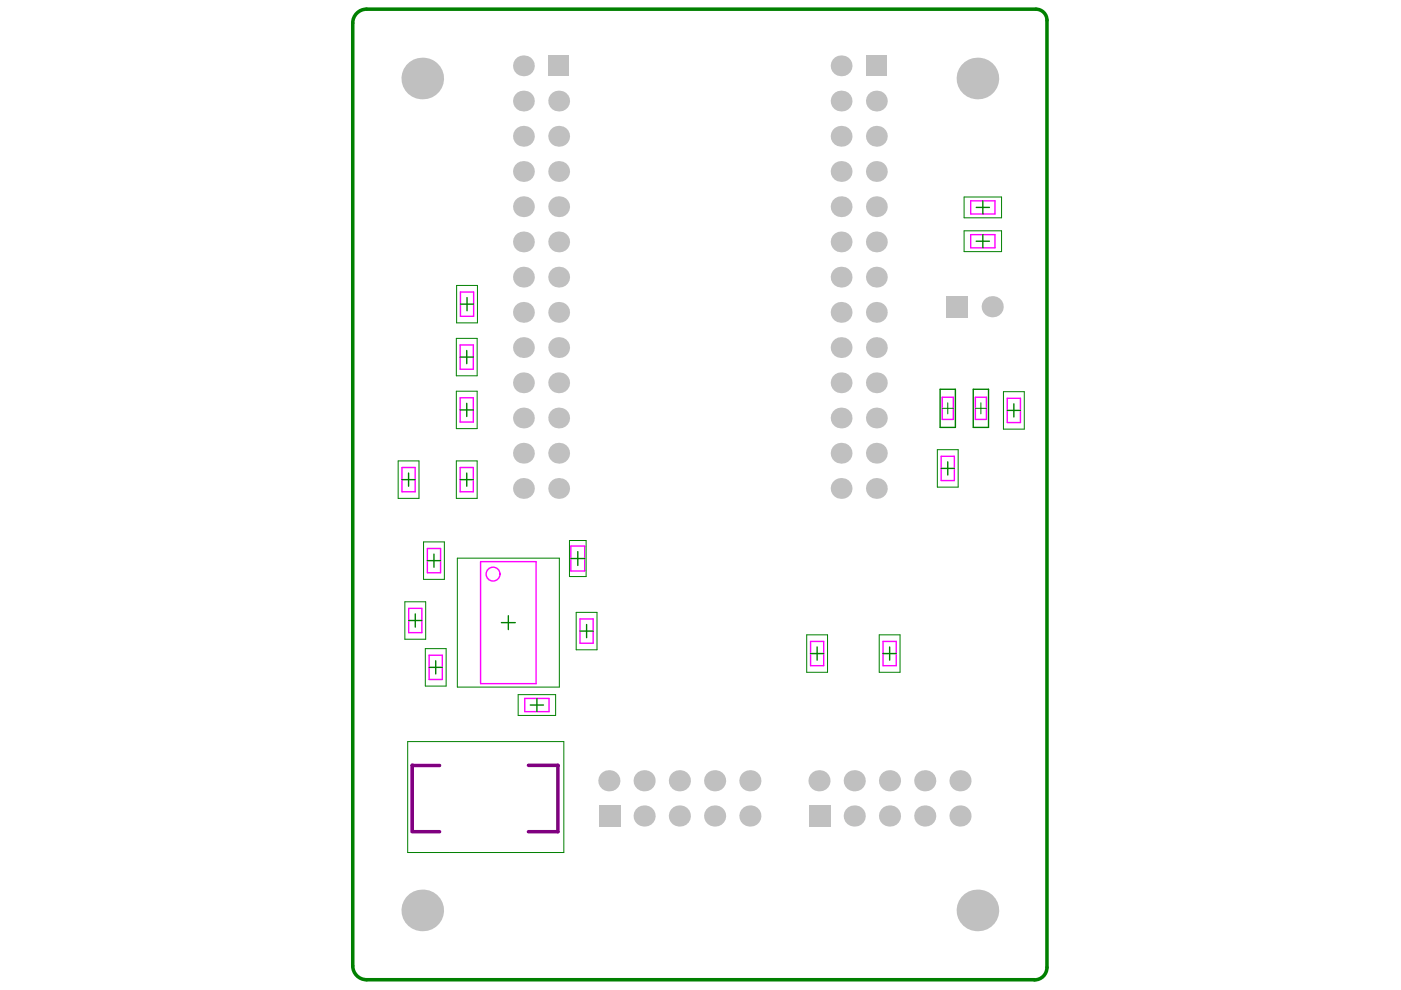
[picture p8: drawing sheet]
<svg xmlns="http://www.w3.org/2000/svg" width="297mm" height="210mm" viewBox="0 0 297 210" stroke-linecap="round" stroke-linejoin="round" font-family="sans-serif">
<path d="M87.4 162.3h5.8M87.4 176.3h5.8M87.4 162.2v14.1M112 162.3h6.3v14h-6.3" fill="none" stroke="#800080" stroke-width=".75"/>
<g fill="none" stroke="#f0f" stroke-width=".29">
<path d="M205.8 42.6h5.2v2.8h-5.2zM205.8 49.7h5.2v2.8h-5.2zM97.6 73.1h2.8v5.2h-2.8zM97.6 61.9h2.8v5.2h-2.8zM85.2 99.1h2.8v5.2h-2.8zM97.6 99.1h2.8v5.2h-2.8zM97.6 84.3h2.8v5.2h-2.8zM199.5 96.7h2.8v5.2h-2.8zM199.8 84.2h2.3v4.7h-2.3zM206.8 84.2h2.3v4.7h-2.3zM213.6 84.4h2.8v5.2h-2.8zM90.6 116.3h2.8v5.1h-2.8z"/>
<path d="M101.9 119.1h11.8v25.8h-11.8zM121 115.8h3v5.3h-3zM86.6 129h2.8v5.1h-2.8zM91 138.9h2.8v5.2h-2.8zM123 131.2h2.8v5.2h-2.8zM171.8 136h2.8v5.1h-2.8zM187.2 136h2.8v5.1h-2.8zM111.3 148.1h5.1v2.8h-5.1z"/>
<circle cx="104.5" cy="121.7" r="1.47"/>
</g>
<g fill="none" stroke="#008000" stroke-width=".29">
<path d="M207 51.1h2.8M207 44h2.8M208.4 42.6v2.8M208.4 49.7v2.8M97.6 75.7h2.8M97.6 64.5h2.8M99 74.3v2.8M99 63.1v2.8M97.6 86.9h2.8M99 85.5v2.8M199.3 82.5h3.3v8.1h-3.3zM199.5 99.3h2.8"/>
<path d="M200.9 97.9v2.8M206.3 82.5h3.3v8.1h-3.3zM213.6 87h2.8M215 85.6v2.8M85.2 101.7h2.8M86.6 100.3v2.8M90.6 118.9h2.8M92 117.5v2.8M97.6 101.7h2.8M99 100.3v2.8M121 118.4h3M122.5 117v2.9"/>
<path d="M86.6 131.6h2.8M88 130.2v2.8M106.3 132h2.9M107.8 130.5v3M123 133.8h2.8M124.4 132.4v2.8M171.8 138.6h2.8M173.2 137.2v2.8M187.2 138.6h2.8M188.6 137.2v2.8M91 141.5h2.8M92.4 140.1v2.8"/>
<path d="M112.4 149.5h2.8M113.8 148.1v2.8"/>
</g>
<g fill="none" stroke="#008000" stroke-width=".21">
<path d="M204.4 41.8h8v4.4h-8zM204.4 48.9h8v4.4h-8zM96.8 71.7h4.4v8h-4.4zM96.8 60.5h4.4v8h-4.4zM84.4 97.7h4.4v8h-4.4zM96.8 97.7h4.4v8h-4.4zM96.8 82.9h4.4v8h-4.4zM198.7 95.3h4.4v8h-4.4zM199.8 86.6h2.3M200.9 85.4v2.4M206.8 86.6h2.3M208 85.4v2.4"/>
<path d="M212.8 83h4.4v8h-4.4zM89.8 114.9h4.4v7.9h-4.4zM97 118.3h21.6v27.4h-21.6zM120.7 114.6h3.6v7.6h-3.6zM85.8 127.6h4.5v7.9h-4.5zM90.2 137.5h4.4v8h-4.4zM122.2 129.8h4.4v8h-4.4zM171 134.6h4.5v7.9h-4.5zM186.4 134.6h4.4v7.9h-4.4zM86.4 157.2h33.1v23.6h-33.1zM109.9 147.3h7.9v4.4h-7.9z"/>
</g>
<path d="M219.3 207.7h-141.6a2.94 2.94 0 0 1-2.9-2.9v-199.9a2.93 2.93 0 0 1 2.9-3h141.9a2.35 2.35 0 0 1 2.4 2.4v200.8a2.65 2.65 0 0 1-2.7 2.7" fill="none" stroke="#008000" stroke-width=".75"/>
<g fill="#c0c0c0">
<circle cx="89.5" cy="193" r="4.4"/>
<circle cx="111" cy="81.2" r="2.21"/>
<circle cx="111" cy="88.6" r="2.21"/>
<circle cx="111" cy="96.1" r="2.21"/>
<circle cx="111" cy="103.6" r="2.21"/>
<circle cx="118.5" cy="88.6" r="2.21"/>
<circle cx="118.5" cy="81.2" r="2.21"/>
<circle cx="118.5" cy="96.1" r="2.21"/>
<circle cx="118.5" cy="103.6" r="2.21"/>
<circle cx="207.2" cy="193" r="4.4"/>
<circle cx="136.6" cy="173" r="2.24"/>
<circle cx="144" cy="173" r="2.24"/>
<circle cx="151.5" cy="173" r="2.24"/>
<circle cx="188.6" cy="173" r="2.24"/>
<circle cx="181.1" cy="173" r="2.24"/>
<circle cx="203.5" cy="173" r="2.24"/>
<circle cx="196.1" cy="173" r="2.24"/>
<circle cx="159" cy="173" r="2.24"/>
<circle cx="129.1" cy="165.5" r="2.24"/>
<circle cx="136.6" cy="165.5" r="2.24"/>
<circle cx="144" cy="165.5" r="2.24"/>
<circle cx="173.6" cy="165.5" r="2.24"/>
<circle cx="181.1" cy="165.5" r="2.24"/>
<circle cx="188.6" cy="165.5" r="2.24"/>
<circle cx="196.1" cy="165.5" r="2.24"/>
<circle cx="203.5" cy="165.5" r="2.24"/>
<circle cx="151.5" cy="165.5" r="2.24"/>
<circle cx="159" cy="165.5" r="2.24"/>
<circle cx="185.8" cy="103.6" r="2.21"/>
<circle cx="178.3" cy="103.6" r="2.21"/>
<circle cx="185.8" cy="96.1" r="2.21"/>
<circle cx="178.3" cy="96.1" r="2.21"/>
<circle cx="185.8" cy="88.6" r="2.21"/>
<circle cx="178.3" cy="88.6" r="2.21"/>
<circle cx="185.8" cy="81.2" r="2.21"/>
<circle cx="178.3" cy="81.2" r="2.21"/>
<circle cx="89.5" cy="16.6" r="4.4"/>
<circle cx="111" cy="36.4" r="2.21"/>
<circle cx="111" cy="73.7" r="2.21"/>
<circle cx="111" cy="14" r="2.21"/>
<circle cx="111" cy="21.4" r="2.21"/>
<circle cx="111" cy="28.9" r="2.21"/>
<circle cx="111" cy="43.8" r="2.21"/>
<circle cx="111" cy="51.3" r="2.21"/>
<circle cx="111" cy="58.8" r="2.21"/>
<circle cx="111" cy="66.2" r="2.21"/>
<circle cx="118.5" cy="66.2" r="2.21"/>
<circle cx="118.5" cy="73.7" r="2.21"/>
<circle cx="118.5" cy="21.4" r="2.21"/>
<circle cx="118.5" cy="28.9" r="2.21"/>
<circle cx="118.5" cy="36.4" r="2.21"/>
<circle cx="178.3" cy="73.7" r="2.21"/>
<circle cx="185.8" cy="73.7" r="2.21"/>
<circle cx="178.3" cy="66.2" r="2.21"/>
<circle cx="185.8" cy="66.2" r="2.21"/>
<circle cx="210.4" cy="65" r="2.24"/>
<circle cx="118.5" cy="58.8" r="2.21"/>
<circle cx="185.8" cy="58.8" r="2.21"/>
<circle cx="178.3" cy="58.8" r="2.21"/>
<circle cx="118.5" cy="51.3" r="2.21"/>
<circle cx="178.3" cy="51.3" r="2.21"/>
<circle cx="185.8" cy="51.3" r="2.21"/>
<circle cx="118.5" cy="43.8" r="2.21"/>
<circle cx="178.3" cy="43.8" r="2.21"/>
<circle cx="185.8" cy="43.8" r="2.21"/>
<circle cx="185.8" cy="36.4" r="2.21"/>
<circle cx="178.3" cy="36.4" r="2.21"/>
<circle cx="185.8" cy="28.9" r="2.21"/>
<circle cx="178.3" cy="28.9" r="2.21"/>
<circle cx="178.3" cy="21.4" r="2.21"/>
<circle cx="185.8" cy="21.4" r="2.21"/>
<circle cx="207.2" cy="16.6" r="4.4"/>
<circle cx="178.3" cy="14" r="2.21"/>
</g>
<g fill="#c0c0c0">
<path d="M127 170.8h4.5v4.5h-4.5z" fill-rule="evenodd"/>
<path d="M171.6 170.8h4.4v4.5h-4.4z" fill-rule="evenodd"/>
<path d="M116.2 11.8h4.5v4.4h-4.5z" fill-rule="evenodd"/>
<path d="M200.7 62.8h4.4v4.5h-4.4z" fill-rule="evenodd"/>
<path d="M183.6 11.8h4.4v4.4h-4.4z" fill-rule="evenodd"/>
</g>
</svg>
